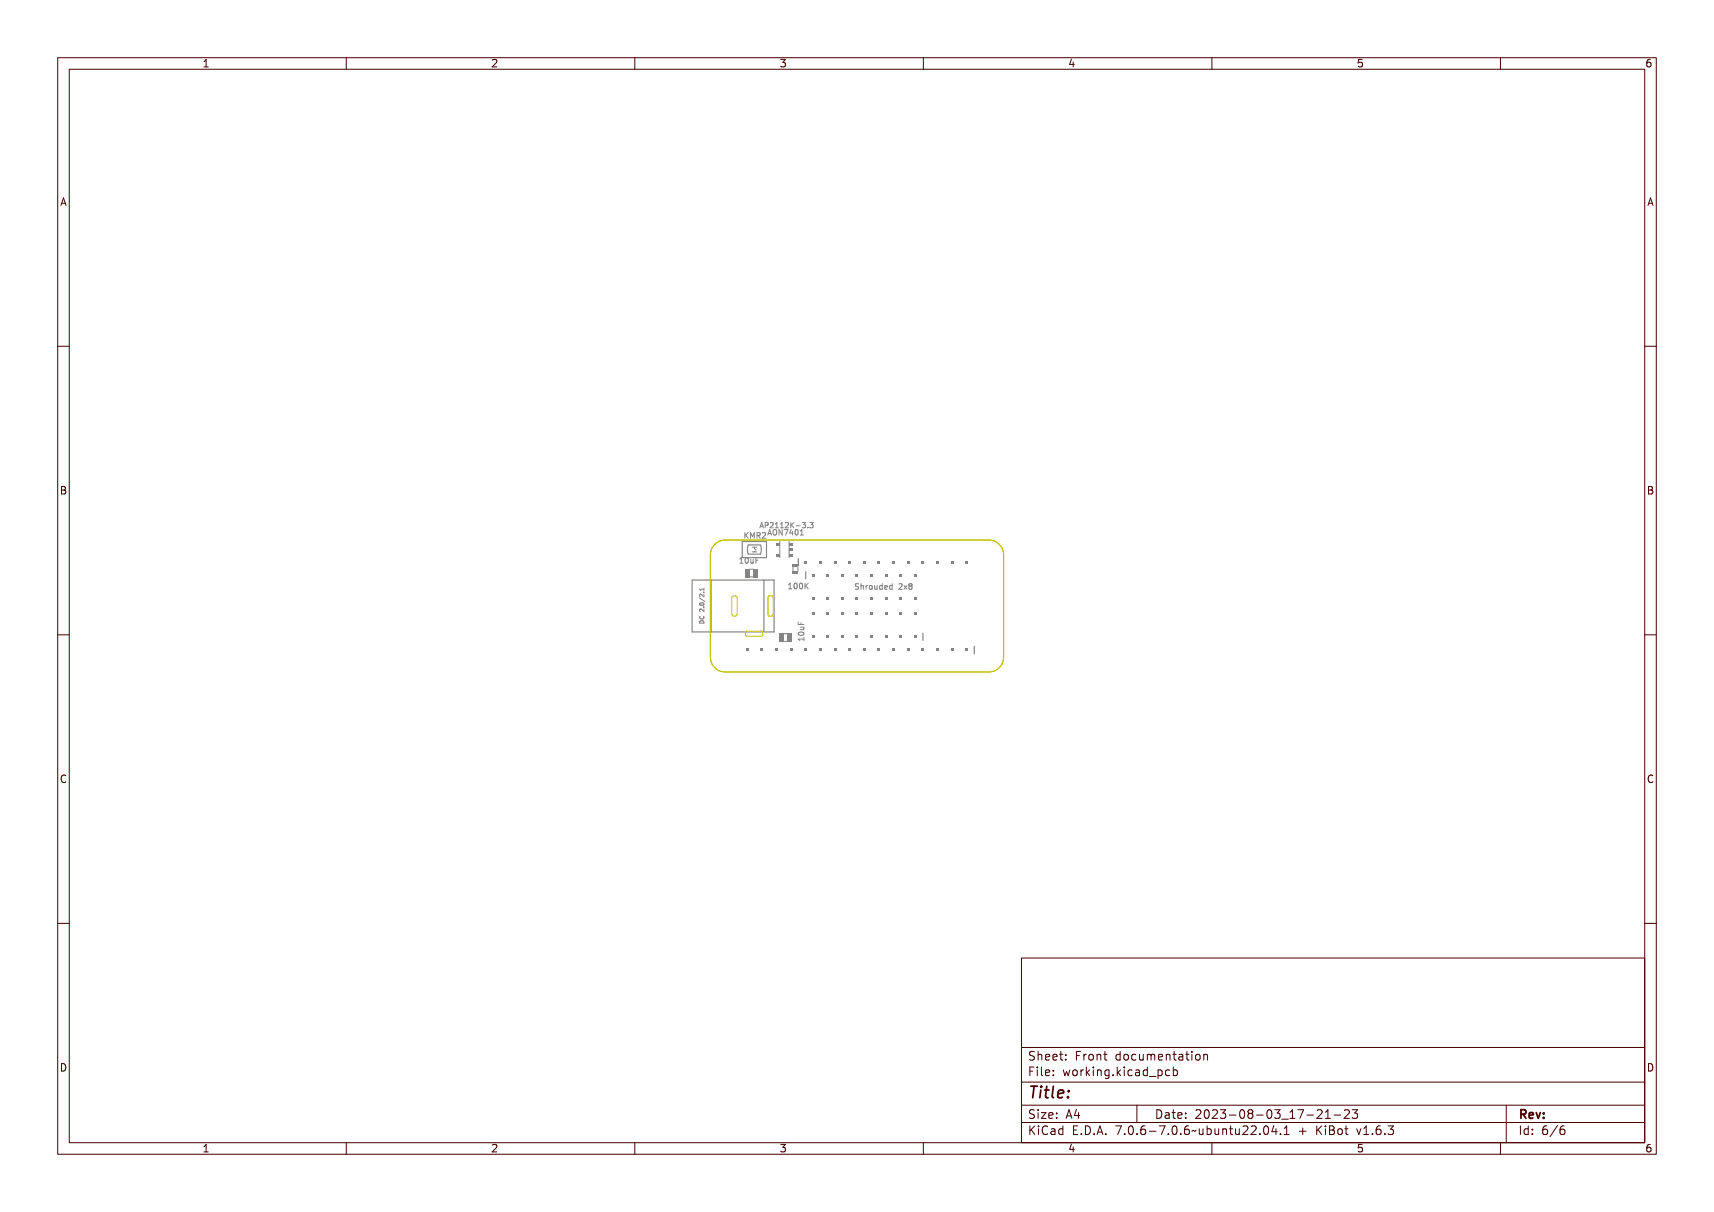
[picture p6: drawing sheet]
<svg xmlns="http://www.w3.org/2000/svg" width="297mm" height="210mm" viewBox="0 0 297 210" stroke-linecap="round" stroke-linejoin="round" font-family="sans-serif">
<defs><g id="words">
<text font-size="2.7" fill="#480000" x="178" y="190.3">Title:</text>
<g font-size="2" fill="#480000">
<text x="178" y="183.7">Sheet: Front documentation</text>
<text x="178" y="186.5">File: working.kicad_pcb</text>
<text x="178" y="193.9">Size: A4</text>
<text x="178" y="196.6">KiCad E.D.A. 7.0.6-7.0.6~ubuntu22.04.1 + KiBot v1.6.3</text>
<text x="200" y="193.9">Date: 2023-08-03_17-21-23</text>
<text x="263" y="196.6">Id: 6/6</text>
<text x="263" y="193.9">Rev:</text>
</g>
<g font-size="1.7" fill="#480000">
<text x="35" y="11.7">1</text>
<text x="85" y="11.7">2</text>
<text x="135" y="11.7">3</text>
<text x="185" y="11.7">4</text>
<text x="235" y="11.7">5</text>
<text x="285" y="11.7">6</text>
<text x="10.5" y="35.7">A</text>
<text x="285.5" y="35.7">A</text>
<text x="10.5" y="85.6">B</text>
<text x="285.5" y="85.6">B</text>
<text x="10.5" y="135.7">C</text>
<text x="285.5" y="135.7">C</text>
<text x="10.5" y="185.6">D</text>
<text x="285.5" y="185.6">D</text>
<text x="35" y="199.7">1</text>
<text x="85" y="199.7">2</text>
<text x="135" y="199.7">3</text>
<text x="185" y="199.7">4</text>
<text x="235" y="199.7">5</text>
<text x="285" y="199.7">6</text>
</g>
<g font-size="1.3" fill="#848484">
<text x="128.8" y="93.3">KMR2</text>
<text x="134.1" y="92.7">AON7401</text>
<text x="128.5" y="97.6">10uF</text>
<text x="136.4" y="102.1">100K</text>
<text x="148.8" y="102.1">Shrouded 2x8</text>
</g>
<text font-size="1.2" fill="#848484" x="133" y="91.5">AP2112K-3.3</text>
</g></defs>
<g fill="none" stroke="#848484" stroke-width=".17">
<path d="M128.6 96.7h.4v.8h.2v.1h-.6v-.1h.2v-.7h-.2zM128.9 92.3h.1v.5l.4-.5h.2l-.4 .4 .4 .6h-.2l-.3-.5-.1 .5h-.1zM129.4 96.8l.1-.1a.46 .46 0 0 1 .5 .4 .46 .46 0 0 1-.5 .5l-.1-.2zM129.6 96.8a.39 .39 0 0 1 .2 .3 .39 .39 0 0 1-.2 .4l-.1-.4zM129.7 92.3h.1l.2 .5 .2-.5h.1v1h-.1v-.8l-.2 .5h-.1l-.1-.5v.8h-.1zM130.2 96.9h.1v.5l.1 .1 .2-.1v-.5h.1v.7l-.1-.1a.23 .23 0 0 1-.3 .1 .23 .23 0 0 1-.1-.3zM130.5 92.3h.2a.26 .26 0 0 1 .4 .2 .26 .26 0 0 1-.2 .3l.3 .5h-.2l-.3-.4h-.1v.4h-.1zM130.6 92.5h.1a.17 .17 0 0 1 .2 .1 .17 .17 0 0 1-.1 .2h-.2zM131 96.7h.5v.1h-.4v.3h.4v.1h-.4v.4h-.1zM131.3 92.4a.34 .34 0 0 1 .5 .1 .34 .34 0 0 1-.2 .5l-.2 .2h.4v.1h-.5l.3-.5a.23 .23 0 0 0 0-.3 .23 .23 0 0 0-.3 0zM131.7 91.5l.3-1 .3 1M131.8 91.2h.4"/>
<path d="M132.2 92.3h.4l.1 .3-.6 .7h.6M133 92.7l.4-.9 .3 .9M133.1 92.4h.5M133.3 90.6h.1l.3 .9h-.1l-.1-.2h-.3l-.1 .2h-.1zM133.4 90.7l.1 .5h-.3zM133.8 90.6h.3a.29 .29 0 0 1 .3 .4 .29 .29 0 0 1-.4 .1v.4h-.2zM134 90.7h.1a.17 .17 0 0 1 .2 .2 .17 .17 0 0 1-.2 .1h-.1zM134.4 91.8h.2l.2 .9h-.1l-.1-.2h-.3l-.1 .2h-.1zM134.5 91.9l.1 .5h-.3zM134.6 90.6a.33 .33 0 0 1 .5 .1 .33 .33 0 0 1-.2 .5l-.2 .2h.4v.1h-.5l.3-.4a.22 .22 0 0 0 0-.4 .22 .22 0 0 0-.3 .1zM135 91.9l.1-.1a.45 .45 0 0 1 .4 .5 .45 .45 0 0 1-.4 .4l-.2-.2zM135.2 91.9a.37 .37 0 0 1 .2 .4 .37 .37 0 0 1-.2 .3l-.1-.3z"/>
<path d="M135.4 90.6h.3v.8h.2v.1h-.5v-.1h.2v-.7l-.2 .1zM135.7 91.8h.2l.3 .8v-.8h.1v.9h-.2l-.3-.7v.7h-.1zM136.1 90.6h.3v.8h.2v.1h-.5v-.1h.2v-.7l-.2 .1zM136.5 91.8h.5l-.3 .9h-.1l.3-.8h-.4zM136.8 90.6a.33 .33 0 0 1 .5 .1 .33 .33 0 0 1-.2 .5l-.2 .2h.4v.1h-.5l.3-.4a.22 .22 0 0 0 0-.4 .22 .22 0 0 0-.3 .1zM137.4 98.3v.7M137.5 90.6h.1v.4l.4-.4h.2l-.4 .4 .4 .5h-.2l-.3-.5-.1 .5h-.1zM137.6 91.8h.1v.6h.1l-.1 .3h-.1v-.2h-.4zM137.6 91.9v.5h-.3zM138.1 91.9l.1-.1a.45 .45 0 0 1 .4 .5 .45 .45 0 0 1-.4 .4l-.2-.2zM138.2 91.9a.38 .38 0 0 1 .3 .4 .38 .38 0 0 1-.3 .3l-.1-.3zM138.3 98.3v.7"/>
<path d="M138.4 91.1h.3v.1h-.3zM138.8 91.9l.4-.1v.8h.1v.1h-.5v-.1h.2v-.7l-.2 .1zM139 90.6h.1a.25 .25 0 0 1 .4 .1 .25 .25 0 0 1-.1 .3 .28 .28 0 0 1 0 .5 .28 .28 0 0 1-.4-.2l.1 .1a.21 .21 0 0 0 .2 0 .21 .21 0 0 0 .1-.2 .21 .21 0 0 0-.2-.1v-.1a.18 .18 0 0 0 .2-.3 .17 .17 0 0 0-.3 0zM139.9 91.3h.2v.2h-.2zM140.5 90.6h.1a.25 .25 0 0 1 .3 .1 .25 .25 0 0 1 0 .3 .28 .28 0 0 1 0 .5 .28 .28 0 0 1-.4-.2v.1a.21 .21 0 0 0 .3 0 .21 .21 0 0 0 .1-.2 .21 .21 0 0 0-.3-.1l.1-.1a.18 .18 0 0 0 .2-.3 .17 .17 0 0 0-.3 0zM121.2 103.6l1 .6M121.2 103.6l.8 .5zM121.2 101.9h.7v-.1v.4v-.2h-.6v.2zM121.2 106.6h.1a.26 .26 0 0 0 .3 .3 .26 .26 0 0 0 .2-.3h.1a.35 .35 0 0 1-.3 .4 .35 .35 0 0 1-.4-.4zM121.3 105.5l.2-.1 .4 .3v-.3v.4l-.5-.3-.1 .1v.2h-.1zM121.3 103.1l.2-.1 .4 .3v-.3v.4l-.5-.3-.1 .1v.2h-.1zM121.3 104.6a.36 .36 0 0 1 .4-.2 .36 .36 0 0 1 .2 .4 .36 .36 0 0 1-.4 .1 .36 .36 0 0 1-.2-.3z"/>
<path d="M121.3 104.2h.4l.2 .1a.35 .35 0 0 1-.3 .3 .35 .35 0 0 1-.4-.3zM121.3 106.8a.33 .33 0 0 0 .3 .5 .33 .33 0 0 0 .3-.5M121.3 104.3a.32 .32 0 0 1 .6 .2 .33 .33 0 0 1-.6-.2zM121.3 107.2h.6v.4h-.7zM121.3 107.6a.39 .39 0 0 1 .5 0 .39 .39 0 0 1 .2 .4h-.8zM121.4 107.3h.4l.1 .2h-.6zM121.8 104.9h.1v.2h-.1zM121.8 102.5h.1v.2h-.1zM121.9 105.2h.1M121.9 102.6h.1M122 102.1h-.8l.2 .2M122 103v.4l-.6-.4-.2 .1 .1 .3"/>
<path d="M122 105.5v.5l-.6-.5-.2 .2 .1 .2M122 101.9v.4M136.6 101.2l.3-.1v.9h.2v.1h-.5v-.1h.2v-.8l-.2 .1zM137.4 101.2l.1-.1a.46 .46 0 0 1 .4 .5 .46 .46 0 0 1-.4 .4l-.2-.2zM137.5 101.2a.39 .39 0 0 1 .3 .4 .39 .39 0 0 1-.3 .4l-.1-.4zM138.2 101.2l.1-.1a.46 .46 0 0 1 .4 .5 .46 .46 0 0 1-.4 .4l-.2-.2zM138.3 101.2a.39 .39 0 0 1 .3 .4 .39 .39 0 0 1-.3 .4l-.1-.4zM138.3 107.8v.4h1M138.4 109.7a.48 .48 0 0 1 .5-.2 .48 .48 0 0 1 .4 .4 .48 .48 0 0 1-.6 .3 .48 .48 0 0 1-.3-.5zM138.4 110.7h.8v-.2h.1v.6h-.1v-.2h-.7v.2h-.1zM138.4 108.2h.1v.4h.3v-.4h.1v.4h.4v.1h-.9zM138.5 109.8l.4-.1a.38 .38 0 0 1 .5 .4 .55 .55 0 0 1-.5 .3 .55 .55 0 0 1-.5-.3z"/>
<path d="M138.5 110a.43 .43 0 0 1 .7 .1 .43 .43 0 0 1-.7-.1zM138.6 109h.7l-.1 .1a.23 .23 0 0 1 .1 .3 .23 .23 0 0 1-.2 .1h-.5v-.1h.6l.1-.1-.2-.2h-.5zM138.6 108.7h.7M138.8 107.9v.3M138.9 101.1h.1v.4l.4-.4h.2l-.4 .4 .4 .6h-.2l-.3-.5-.1 .5h-.1zM139.2 108.7l.1 .4h-.7M139.3 110.5v.5M139.3 110.7h-1l.3 .3M139.6 101.5l.5 .5M140.1 101l-.6 .6M148.2 102.1h.4M148.6 101.1h-.2l-.2 .2 .1 .3h.3"/>
<path d="M149 101.3l.3-.1h.2l-.1 .1a.19 .19 0 0 0-.2-.1 .19 .19 0 0 0-.1 .3 .19 .19 0 0 0 .2 .1 .3 .3 0 0 1 .1 .5 .3 .3 0 0 1-.5-.1 .22 .22 0 0 0 .4 .1 .22 .22 0 0 0 0-.3 .31 .31 0 0 1-.3-.2 .31 .31 0 0 1 0-.3zM149.8 101.2h.1v.3a.23 .23 0 0 1 .3-.1 .23 .23 0 0 1 .1 .3v.4h-.1v-.5l-.2-.1-.1 .1v.5h-.1zM150.6 101.4l.2 .1a.19 .19 0 0 1 .2-.1 .19 .19 0 0 1 .1 .2 .24 .24 0 0 0-.2 0 .24 .24 0 0 0-.1 .2v.3h-.2zM151.4 101.6l.1-.1a.24 .24 0 0 1 .3 .3 .24 .24 0 0 1-.4 .2zM152.1 101.4h.1v.6l.2 .1 .1-.2v-.5h.2v.7l-.2-.1a.23 .23 0 0 1-.3 .1 .23 .23 0 0 1-.1-.2zM152.9 101.5l.2-.1 .2 .1v-.3h.1v.9h-.2a.36 .36 0 0 1-.4-.1 .36 .36 0 0 1 .1-.5zM153 101.6l.1-.1a.24 .24 0 0 1 .2 .3 .24 .24 0 0 1-.3 .2zM153.7 101.5l.4-.1 .2 .4h-.6a.28 .28 0 0 0 .2 .3 .28 .28 0 0 0 .3-.1 .36 .36 0 0 1-.5 .1 .36 .36 0 0 1 0-.6zM153.8 101.6l.2-.1 .1 .2h-.3zM154.5 101.5l.2-.1 .2 .1v-.3h.1v.9h-.2a.36 .36 0 0 1-.4-.1 .36 .36 0 0 1 .1-.5zM154.6 101.6v-.1a.24 .24 0 0 1 .3 .3 .24 .24 0 0 1-.3 .2zM156 101.2a.34 .34 0 0 1 .5 .1 .34 .34 0 0 1-.2 .5l-.2 .2h.5v.1h-.6l.3-.4a.23 .23 0 0 0 .1-.4 .23 .23 0 0 0-.4 .1z"/>
<path d="M156.8 101.4l.3 .3 .3-.3-.3 .4 .3 .3h-.1l-.2-.2-.4 .2 .3-.3zM157.7 101.2a.27 .27 0 0 1 .4 0 .27 .27 0 0 1-.1 .4 .27 .27 0 0 1 .1 .5 .27 .27 0 0 1-.4 0 .27 .27 0 0 1 .1-.5l-.2-.1z"/>
<circle cx="129.6" cy="97.1" r=".09"/>
<circle cx="138.3" cy="92.3" r=".08"/>
<circle cx="121.6" cy="104.4" r=".06"/>
<circle cx="137.6" cy="101.6" r=".09"/>
<circle cx="138.4" cy="101.6" r=".09"/>
<circle cx="138.9" cy="110" r=".09"/>
<circle cx="151.6" cy="101.8" r=".36"/>
<circle cx="157.9" cy="101.4" r=".16"/>
<circle cx="157.9" cy="101.9" r=".19"/>
</g>
<g fill="#848484">
<path d="M137.4 97.8h.9v.5h-.9z" fill-rule="evenodd"/>
<path d="M137.4 99h.9v.5h-.9z" fill-rule="evenodd"/>
</g>
<path d="M129.8 99.9h.8M129.8 98.6h.8" fill="none" stroke="#848484" stroke-width=".17"/>
<g fill="#848484">
<path d="M130.6 98.6h.7v1.4h-.7z" fill-rule="evenodd"/>
<path d="M129.1 98.6h.8v1.4h-.8z" fill-rule="evenodd"/>
<path d="M158.4 106h.5v.5h-.5z" fill-rule="evenodd"/>
<path d="M158.4 103.5h.5v.5h-.5z" fill-rule="evenodd"/>
<path d="M155.9 106h.5v.5h-.5z" fill-rule="evenodd"/>
<path d="M155.9 103.5h.5v.5h-.5z" fill-rule="evenodd"/>
<path d="M153.3 106h.5v.5h-.5z" fill-rule="evenodd"/>
<path d="M153.3 103.5h.5v.5h-.5z" fill-rule="evenodd"/>
<path d="M150.8 106h.5v.5h-.5z" fill-rule="evenodd"/>
<path d="M150.8 103.5h.5v.5h-.5z" fill-rule="evenodd"/>
<path d="M148.2 106h.6v.5h-.6z" fill-rule="evenodd"/>
<path d="M148.2 103.5h.6v.5h-.6z" fill-rule="evenodd"/>
<path d="M145.7 106h.5v.5h-.5z" fill-rule="evenodd"/>
<path d="M145.7 103.5h.5v.5h-.5z" fill-rule="evenodd"/>
<path d="M143.2 106h.5v.5h-.5z" fill-rule="evenodd"/>
<path d="M143.2 103.5h.5v.5h-.5z" fill-rule="evenodd"/>
<path d="M140.6 106h.5v.5h-.5z" fill-rule="evenodd"/>
<path d="M140.6 103.5h.5v.5h-.5z" fill-rule="evenodd"/>
</g>
<path d="M138.3 96.7v1.3M119.9 100.5h14.2v9h-14.2zM123.2 100.5v9M132.4 100.5v8.9" fill="none" stroke="#848484" stroke-width=".2"/>
<g fill="#848484">
<path d="M139.4 97.1h.5v.5h-.5z" fill-rule="evenodd"/>
<path d="M141.9 97.1h.5v.5h-.5z" fill-rule="evenodd"/>
<path d="M144.4 97.1h.5v.5h-.5z" fill-rule="evenodd"/>
<path d="M147 97.1h.5v.5h-.5z" fill-rule="evenodd"/>
<path d="M149.5 97.1h.5v.5h-.5z" fill-rule="evenodd"/>
<path d="M152.1 97.1h.5v.5h-.5z" fill-rule="evenodd"/>
<path d="M154.6 97.1h.5v.5h-.5z" fill-rule="evenodd"/>
<path d="M157.1 97.1h.5v.5h-.5z" fill-rule="evenodd"/>
<path d="M159.7 97.1h.5v.5h-.5z" fill-rule="evenodd"/>
<path d="M162.2 97.1h.5v.5h-.5z" fill-rule="evenodd"/>
<path d="M164.8 97.1h.5v.5h-.5z" fill-rule="evenodd"/>
<path d="M167.3 97.1h.5v.5h-.5z" fill-rule="evenodd"/>
</g>
<path d="M135.7 109.8h.7M135.7 111.1h.7" fill="none" stroke="#848484" stroke-width=".17"/>
<g fill="#848484">
<path d="M135 109.7h.7v1.5h-.7z" fill-rule="evenodd"/>
<path d="M136.4 109.7h.8v1.5h-.8z" fill-rule="evenodd"/>
</g>
<path d="M135.1 93.8v2.8M136.7 93.8v2.8" fill="none" stroke="#848484" stroke-width=".17"/>
<g fill="#848484">
<path d="M134.4 95.9h.7v.5h-.7z" fill-rule="evenodd"/>
<path d="M136.8 95.9h.6v.5h-.6z" fill-rule="evenodd"/>
<path d="M136.8 95h.6v.5h-.6z" fill-rule="evenodd"/>
<path d="M134.4 94h.7v.5h-.7z" fill-rule="evenodd"/>
<path d="M136.8 94h.6v.5h-.6z" fill-rule="evenodd"/>
</g>
<path d="M168.8 112v1.3" fill="none" stroke="#848484" stroke-width=".2"/>
<g fill="#848484">
<path d="M167.3 112.4h.5v.5h-.5z" fill-rule="evenodd"/>
<path d="M164.8 112.4h.5v.5h-.5z" fill-rule="evenodd"/>
<path d="M162.2 112.4h.5v.5h-.5z" fill-rule="evenodd"/>
<path d="M159.7 112.4h.5v.5h-.5z" fill-rule="evenodd"/>
<path d="M157.1 112.4h.5v.5h-.5z" fill-rule="evenodd"/>
<path d="M154.6 112.4h.5v.5h-.5z" fill-rule="evenodd"/>
<path d="M152.1 112.4h.5v.5h-.5z" fill-rule="evenodd"/>
<path d="M149.5 112.4h.5v.5h-.5z" fill-rule="evenodd"/>
<path d="M147 112.4h.5v.5h-.5z" fill-rule="evenodd"/>
<path d="M144.4 112.4h.5v.5h-.5z" fill-rule="evenodd"/>
<path d="M141.9 112.4h.5v.5h-.5z" fill-rule="evenodd"/>
<path d="M139.4 112.4h.5v.5h-.5z" fill-rule="evenodd"/>
<path d="M136.8 112.4h.5v.5h-.5z" fill-rule="evenodd"/>
<path d="M134.3 112.4h.5v.5h-.5z" fill-rule="evenodd"/>
<path d="M131.7 112.4h.5v.5h-.5z" fill-rule="evenodd"/>
<path d="M129.2 112.4h.5v.5h-.5z" fill-rule="evenodd"/>
</g>
<path d="M139.6 99v1.3" fill="none" stroke="#848484" stroke-width=".2"/>
<g fill="#848484">
<path d="M140.6 99.4h.5v.5h-.5z" fill-rule="evenodd"/>
<path d="M143.2 99.4h.5v.5h-.5z" fill-rule="evenodd"/>
<path d="M145.7 99.4h.5v.5h-.5z" fill-rule="evenodd"/>
<path d="M148.2 99.4h.6v.5h-.6z" fill-rule="evenodd"/>
<path d="M150.8 99.4h.5v.5h-.5z" fill-rule="evenodd"/>
<path d="M153.3 99.4h.5v.5h-.5z" fill-rule="evenodd"/>
<path d="M155.9 99.4h.5v.5h-.5z" fill-rule="evenodd"/>
<path d="M158.4 99.4h.5v.5h-.5z" fill-rule="evenodd"/>
</g>
<path d="M128.6 93.8h4.2v2.8h-4.2zM129.7 94.4h2.1a2.09 2.09 0 0 1 0 1.6h-2.1a2.09 2.09 0 0 1 0-1.6zM159.9 109.7v1.3" fill="none" stroke="#848484" stroke-width=".2"/>
<path d="M130.3 94.8h.8M130.3 95.6h.8M130.7 94.8v.2l.3 .3M130.7 95.5v.1" fill="none" stroke="#848484" stroke-width=".17"/>
<g fill="#848484">
<path d="M158.4 110.1h.5v.5h-.5z" fill-rule="evenodd"/>
<path d="M155.9 110.1h.5v.5h-.5z" fill-rule="evenodd"/>
<path d="M153.3 110.1h.5v.5h-.5z" fill-rule="evenodd"/>
<path d="M150.8 110.1h.5v.5h-.5z" fill-rule="evenodd"/>
<path d="M148.2 110.1h.6v.5h-.6z" fill-rule="evenodd"/>
<path d="M145.7 110.1h.5v.5h-.5z" fill-rule="evenodd"/>
<path d="M143.2 110.1h.5v.5h-.5z" fill-rule="evenodd"/>
<path d="M140.6 110.1h.5v.5h-.5z" fill-rule="evenodd"/>
</g>
<path d="M124.1 94.1l1-.5h.5h45.8a2.54 2.54 0 0 1 2.5 2.5v17.8a2.54 2.54 0 0 1-2.5 2.5h-45.8a2.54 2.54 0 0 1-2.5-2.5v-17.8a2.54 2.54 0 0 1 1-2zM126.9 103.3h.6l.2 .2v3l-.2 .3h-.4l-.3-.3zM129.2 109.4h2.7l.3 .2v.4l-.3 .3h-2.5l-.2-.3zM133.1 103.3h.7l.2 .2v3l-.2 .3h-.5l-.2-.3z" fill="none" stroke="#c2c200" stroke-width=".17"/>
<g fill="none" stroke="#480000" stroke-width=".17">
<path d="M10 10h277v190h-277zM12 12h273v186h-273zM60 10v2M110 10v2M160 10v2M210 10v2M260 10v2M10 60h2M285 60h2M10 110h2M285 110h2M10 160h2"/>
<path d="M285 160h2M177 166h108v32h-108zM60 198v2M110 198v2M160 198v2M177 181.5h108M177 187.5h108M177 191.5h108M177 194.5h108M178.1 195.2h.2v.6l.6-.6h.3l-.6 .6 .6 .8h-.2l-.5-.7-.2 .2v.5h-.2zM178.2 185h.9v.2h-.7v.4h.6v.2h-.6v.7h-.2zM178.3 182.4l.5-.1h.2v.2a.31 .31 0 0 0-.5-.1 .31 .31 0 0 0 0 .5 .5 .5 0 0 1 .6 .6 .5 .5 0 0 1-.8 .2l-.1-.2a.34 .34 0 0 0 .4 .1 .34 .34 0 0 0 .1-.5 .47 .47 0 0 1-.5-.2 .47 .47 0 0 1 .1-.5z"/>
<path d="M178.3 192.5l.5-.1h.2v.2a.31 .31 0 0 0-.5-.1 .31 .31 0 0 0 0 .5 .5 .5 0 0 1 .6 .6 .5 .5 0 0 1-.8 .2l-.1-.2a.34 .34 0 0 0 .4 .1 .34 .34 0 0 0 .1-.5 .47 .47 0 0 1-.5-.2 .47 .47 0 0 1 .1-.5zM179.4 182.2h.2v.6a.35 .35 0 0 1 .4-.1 .35 .35 0 0 1 .2 .4v.6h-.2v-.8h-.4v.8h-.2zM179.5 185.4h.4v.9h.4v.2h-.9v-.2h.3v-.8h-.2zM179.5 192.8h.4v.9h.4v.1h-.9v-.1h.3v-.8h-.2zM179.5 195.6h.4v.9h.4v.1h-.9v-.1h.3v-.8h-.2zM179.7 184.9h.2v.3h-.2zM179.7 192.3h.2v.3h-.2zM179.7 195.1h.2v.3h-.2zM180.6 184.9h.4v1.3l.4 .1v.2l-.5-.2v-1.2h-.3zM180.6 192.8h.8v.1l-.6 .8h.6v.1h-.8v-.1l.6-.8h-.6zM180.7 182.8a.49 .49 0 0 1 .6-.1 .49 .49 0 0 1 .2 .5h-.8a.42 .42 0 0 0 .3 .4 .42 .42 0 0 0 .4-.1v.2a.6 .6 0 0 1-.8-.1 .6 .6 0 0 1 .1-.8zM180.7 195.4l.5-.2h.3v.2a.43 .43 0 0 0-.6 0 .43 .43 0 0 0-.2 .5 .43 .43 0 0 0 .2 .5 .43 .43 0 0 0 .6 0v.2a.66 .66 0 0 1-.8-.1 .66 .66 0 0 1-.1-.8z"/>
<path d="M180.8 182.9l.4-.1 .1 .3h-.6zM181.8 195.6h.2a.45 .45 0 0 1 .5 0 .45 .45 0 0 1 .1 .4v.6h-.1v-.1a.38 .38 0 0 1-.5 .2 .38 .38 0 0 1-.2-.5 .38 .38 0 0 1 .4-.2h.3a.35 .35 0 0 0-.3-.4 .35 .35 0 0 0-.4 .2zM181.9 182.8a.49 .49 0 0 1 .6-.1 .49 .49 0 0 1 .2 .5h-.8a.42 .42 0 0 0 .3 .4 .42 .42 0 0 0 .5-.1v.2a.6 .6 0 0 1-.9-.1 .6 .6 0 0 1 .1-.8zM181.9 185.5a.49 .49 0 0 1 .6-.1 .49 .49 0 0 1 .2 .5h-.8a.42 .42 0 0 0 .3 .4 .42 .42 0 0 0 .5-.1v.2a.6 .6 0 0 1-.9-.1 .6 .6 0 0 1 .1-.8zM181.9 192.9a.49 .49 0 0 1 .6-.1 .49 .49 0 0 1 .2 .5h-.8a.42 .42 0 0 0 .3 .4 .42 .42 0 0 0 .5-.1v.2a.6 .6 0 0 1-.9-.1 .6 .6 0 0 1 .1-.8zM182 196.2l.5-.1a.31 .31 0 0 1-.2 .4 .31 .31 0 0 1-.4-.1zM182 182.9l.4-.1 .1 .3h-.6zM182 185.6l.4-.1 .1 .3h-.6zM182 193l.4-.1 .1 .3h-.6zM183 195.7l.4-.2 .2 .2v-.6h.2v1.5h-.2v-.1a.42 .42 0 0 1-.5 .1 .42 .42 0 0 1-.2-.5zM183.2 195.8l.1-.1a.4 .4 0 0 1 .3 .4 .4 .4 0 0 1-.3 .4l-.2-.2zM183.2 182.3h.2v.4h.4v.1h-.4l.1 .8h.3v.1h-.2a.3 .3 0 0 1-.4-.3v-.6h-.3v-.1h.3z"/>
<path d="M183.3 185.4h.2v.3h-.2zM183.3 186.2h.2v.3h-.2zM183.3 192.8h.2v.3h-.2zM183.3 193.6h.2v.2h-.2zM184.5 182.7h.2v.3h-.2zM184.5 183.5h.2v.2h-.2zM185.2 185.4h.2l.2 .8 .1-.5h.2l.2 .5 .1-.8h.2l-.2 1.1h-.2l-.2-.7-.2 .7h-.1zM185.4 195.2h.9v.2h-.7v.4h.6v.2h-.6v.5h.7v.1h-.9zM185.7 192.4h.2l.5 1.4h-.2l-.1-.3h-.5l-.1 .3h-.2zM185.8 192.6l.2 .7h-.4zM186.6 182.3h.9v.2h-.7v.4h.6v.2h-.6v.6h-.2zM186.7 185.5a.52 .52 0 0 1 .8 .4 .52 .52 0 0 1-.8 .4l-.1-.4z"/>
<path d="M186.8 185.6l.1-.1a.39 .39 0 0 1 .4 .4 .39 .39 0 0 1-.4 .4l-.1-.2zM186.9 196.4h.2v.2h-.2zM187.1 192.4h.2v.9h.2v.2h-.2v.3h-.2v-.3h-.6v-.2zM187.1 192.6v.7h-.4zM187.8 195.2a.76 .76 0 0 1 .9 .7 .76 .76 0 0 1-.9 .7zM188 195.4a.57 .57 0 0 1 .5 .5 .57 .57 0 0 1-.5 .6zM188 182.7h.2v.2a.3 .3 0 0 1 .3-.3 .3 .3 0 0 1 .3 .3 .37 .37 0 0 0-.5-.1 .37 .37 0 0 0-.1 .4v.5h-.2zM188 185.4h.2v.2a.3 .3 0 0 1 .3-.3 .3 .3 0 0 1 .3 .3 .37 .37 0 0 0-.5-.1 .37 .37 0 0 0-.1 .4v.6h-.2zM189.1 184.9h.1v.9l.5-.4h.2l-.4 .4 .5 .7h-.2l-.4-.6-.2 .1v.5h-.1zM189.1 182.8a.52 .52 0 0 1 .8 .4 .52 .52 0 0 1-.8 .4l-.1-.4zM189.2 182.9l.1-.1a.39 .39 0 0 1 .4 .4 .39 .39 0 0 1-.4 .4l-.1-.2zM189.3 196.4h.3v.2h-.3z"/>
<path d="M190.2 182.7h.2v.1a.35 .35 0 0 1 .4-.1 .35 .35 0 0 1 .3 .4v.6h-.2l-.1-.8h-.3l-.1 .8h-.2zM190.3 185.4h.4v.9h.4v.2h-.9v-.2h.4v-.8h-.3zM190.5 195.2h.3l.4 1.4h-.2l-.1-.3h-.5l-.1 .3h-.2zM190.6 184.9h.1v.3h-.1zM190.6 195.4l.2 .7h-.4zM191.4 185.4h.2v.1a.35 .35 0 0 1 .4-.1 .35 .35 0 0 1 .3 .4v.7h-.2l-.1-.9h-.3l-.1 .9h-.2zM191.7 182.3h.1v.4h.4v.1h-.4l.1 .8h.3v.1h-.2a.3 .3 0 0 1-.3-.3v-.6h-.3v-.1h.3zM191.7 196.4h.3v.2h-.3zM192.7 185.5l.3-.2 .3 .2v-.1h.2v1a.53 .53 0 0 1-.8 .4v-.2a.36 .36 0 0 0 .4 .1 .36 .36 0 0 0 .2-.4l-.1 .1a.53 .53 0 0 1-.7-.3 .53 .53 0 0 1 .2-.6zM192.8 185.6l.1-.1a.39 .39 0 0 1 .4 .4 .39 .39 0 0 1-.4 .4l-.1-.2zM193.8 195.2h.9l-.5 1.4h-.2l.5-1.2h-.7zM193.9 182.8l.3-.2 .3 .2v-.6h.2v1.5h-.2v-.1a.42 .42 0 0 1-.6 .1 .42 .42 0 0 1-.1-.5z"/>
<path d="M194.1 182.8a.4 .4 0 0 1 .4 .4 .4 .4 0 0 1-.4 .4l-.2-.4zM194.1 186.2h.3v.3h-.3zM195.1 184.9h.2v.9l.4-.4h.3l-.5 .4 .5 .7h-.2l-.4-.6-.1 .1v.5h-.2zM195.1 182.8a.52 .52 0 0 1 .8 .4 .52 .52 0 0 1-.8 .4l-.1-.4zM195.2 182.9l.1-.1a.39 .39 0 0 1 .4 .4 .39 .39 0 0 1-.4 .4l-.1-.2zM195.3 196.4h.3v.2h-.3zM196.3 185.4h.5v.9h.3v.2h-.9v-.2h.4v-.8h-.3zM196.3 195.4a.5 .5 0 0 1 .7-.1 .5 .5 0 0 1 .1 .6 .52 .52 0 0 1-.4 .8 .52 .52 0 0 1-.5-.8zM196.4 182.8a.39 .39 0 0 1 .4-.2 .39 .39 0 0 1 .3 .3 .4 .4 0 0 0-.6 0 .4 .4 0 0 0 0 .6 .4 .4 0 0 0 .6 0 .41 .41 0 0 1-.4 .3 .41 .41 0 0 1-.4-.3v-.5zM196.5 195.4a.57 .57 0 0 1 .4 .9l-.3 .2a.86 .86 0 0 1-.1-1.1zM196.6 184.9h.2v.3h-.2zM197 191.5v3"/>
<path d="M197.4 182.7h.2v.8l.2 .1 .3-.2v-.7h.2v1h-.2v-.1a.35 .35 0 0 1-.4 .2 .35 .35 0 0 1-.3-.5zM197.6 185.5a.39 .39 0 0 1 .4-.2 .39 .39 0 0 1 .3 .3 .4 .4 0 0 0-.6 0 .4 .4 0 0 0 0 .6 .4 .4 0 0 0 .6 0 .41 .41 0 0 1-.4 .3 .41 .41 0 0 1-.4-.3v-.5zM197.7 196.4h.3v.2h-.3zM198.6 182.7h.1l.2-.1a.22 .22 0 0 0 .2 .2 .22 .22 0 0 0 .2-.2l.2 .3 .1 .8h-.2v-.8l-.1-.1-.2 .1v.8h-.1v-.8l-.2-.1-.1 .1v.8h-.1zM198.7 185.4h.1a.45 .45 0 0 1 .5 0 .45 .45 0 0 1 .2 .4v.7h-.2v-.2a.38 .38 0 0 1-.5 .2 .38 .38 0 0 1-.2-.5 .38 .38 0 0 1 .5-.2h.2a.35 .35 0 0 0-.3-.4 .35 .35 0 0 0-.3 .2zM198.7 195.4l.5-.2h.2v.2a.43 .43 0 0 0-.5 0 .43 .43 0 0 0-.1 .5 .48 .48 0 0 1 .7 0 .48 .48 0 0 1-.1 .7 .48 .48 0 0 1-.7-.1l-.1-.6zM198.8 186l.5-.1a.31 .31 0 0 1-.1 .4 .31 .31 0 0 1-.4-.1zM198.9 195.9a.29 .29 0 0 1 .4 .1 .29 .29 0 0 1-.1 .4 .29 .29 0 0 1-.4-.1zM199.9 185.5l.3-.2 .3 .2v-.6h.2v1.6h-.2v-.2a.42 .42 0 0 1-.5 .1 .42 .42 0 0 1-.2-.5zM199.9 182.8a.49 .49 0 0 1 .6-.1 .49 .49 0 0 1 .2 .5h-.7a.42 .42 0 0 0 .2 .4 .42 .42 0 0 0 .5-.1v.2a.6 .6 0 0 1-.8-.1 .6 .6 0 0 1 0-.8zM200 196h.5v.2h-.5zM200 185.6l.1-.1a.39 .39 0 0 1 .4 .4 .39 .39 0 0 1-.4 .4l-.1-.2z"/>
<path d="M200.1 182.9l.3-.1 .2 .3h-.6zM200.1 192.4a.76 .76 0 0 1 1 .7 .76 .76 0 0 1-1 .7zM200.3 192.6a.57 .57 0 0 1 .6 .5 .57 .57 0 0 1-.6 .6zM200.9 186.8l1.2 .1zM201 195.2h.9l-.5 1.4h-.2l.5-1.2h-.7zM201.1 182.7h.1v.1a.35 .35 0 0 1 .5-.1 .35 .35 0 0 1 .2 .4v.6h-.2v-.8h-.4l-.1 .8h-.1zM201.4 192.8h.2a.45 .45 0 0 1 .5 0 .45 .45 0 0 1 .1 .4v.6h-.1v-.1a.38 .38 0 0 1-.5 .2 .38 .38 0 0 1-.2-.5 .38 .38 0 0 1 .4-.2h.3a.35 .35 0 0 0-.3-.4 .35 .35 0 0 0-.4 .2zM201.6 193.4l.5-.1a.31 .31 0 0 1-.2 .4 .31 .31 0 0 1-.4-.1zM202.2 185.4h.2v.1a.46 .46 0 0 1 .6 0 .46 .46 0 0 1 .1 .6 .39 .39 0 0 1-.2 .4 .39 .39 0 0 1-.5-.2v.6h-.2zM202.5 182.3h.2v.4h.4v.1h-.4v.8h.4v.1h-.2a.3 .3 0 0 1-.4-.3v-.6h-.3v-.1h.3zM202.5 185.6l.1-.1a.4 .4 0 0 1 .4 .4 .4 .4 0 0 1-.4 .4l-.2-.2zM202.5 196.4h.3v.2h-.3z"/>
<path d="M202.8 192.4h.2v.4h.4v.1h-.4l.1 .8h.3v.1h-.2a.3 .3 0 0 1-.4-.3v-.6h-.3v-.1h.3zM203.5 182.7h.2a.45 .45 0 0 1 .4 0 .45 .45 0 0 1 .2 .4v.6h-.2v-.1a.38 .38 0 0 1-.5 .2 .38 .38 0 0 1-.2-.5 .38 .38 0 0 1 .5-.2h.2a.35 .35 0 0 0-.2-.4 .35 .35 0 0 0-.4 .2zM203.5 195.4a.5 .5 0 0 1 .7-.1 .5 .5 0 0 1 .1 .6 .52 .52 0 0 1-.4 .8 .52 .52 0 0 1-.5-.8zM203.6 185.5a.39 .39 0 0 1 .4-.2 .39 .39 0 0 1 .3 .3 .4 .4 0 0 0-.5 0 .4 .4 0 0 0 0 .6 .4 .4 0 0 0 .5 0 .41 .41 0 0 1-.4 .3 .41 .41 0 0 1-.4-.3v-.5zM203.7 183.3l.4-.1a.31 .31 0 0 1-.1 .4 .31 .31 0 0 1-.4-.1zM203.7 195.4a.57 .57 0 0 1 .4 .9l-.2 .2a.86 .86 0 0 1-.2-1.1zM203.9 192.9a.49 .49 0 0 1 .6-.1 .49 .49 0 0 1 .2 .5h-.8a.42 .42 0 0 0 .3 .4 .42 .42 0 0 0 .5-.1v.2a.6 .6 0 0 1-.9-.1 .6 .6 0 0 1 .1-.8zM204 193l.4-.1 .1 .3h-.6zM204.7 184.9h.1v.6a.45 .45 0 0 1 .7 0 .45 .45 0 0 1 0 .6 .39 .39 0 0 1-.2 .4 .39 .39 0 0 1-.5-.2v.2h-.1zM204.9 182.3h.2v.4h.4v.1h-.4v.8h.4v.1h-.2a.3 .3 0 0 1-.4-.3v-.6h-.3v-.1h.3zM204.9 185.6l.1-.1a.39 .39 0 0 1 .4 .4 .39 .39 0 0 1-.4 .4l-.1-.2zM204.9 196.4h.3v.2h-.3z"/>
<path d="M205.3 192.8h.2v.3h-.2zM205.3 193.6h.2v.2h-.2zM205.9 182.7h.5v.9h.3v.1h-.9v-.1h.4v-.8h-.3zM205.9 195.4l.5-.2h.2v.2a.43 .43 0 0 0-.5 0 .43 .43 0 0 0-.1 .5 .48 .48 0 0 1 .7 0 .48 .48 0 0 1-.1 .7 .48 .48 0 0 1-.7-.1l-.1-.6zM206.1 195.9a.29 .29 0 0 1 .4 .1 .29 .29 0 0 1-.1 .4 .29 .29 0 0 1-.4-.1zM206.2 182.2h.2v.3h-.2zM207 196l.3-.1 .5 .1 .2-.1a.38 .38 0 0 1-.7 .2l-.3 .1zM207.1 182.8a.52 .52 0 0 1 .8 .4 .52 .52 0 0 1-.8 .4l-.1-.4zM207.3 182.9l.1-.1a.39 .39 0 0 1 .4 .4 .39 .39 0 0 1-.4 .4l-.2-.2zM207.4 192.5a.53 .53 0 0 1 .8 .1 .53 .53 0 0 1-.3 .7l-.3 .4h.7v.1h-.9v-.1l.3-.4a.49 .49 0 0 0 .2-.7l-.5 .1zM208.3 182.7h.1v.1a.35 .35 0 0 1 .5-.1 .35 .35 0 0 1 .2 .4v.6h-.2v-.8h-.4l-.1 .8h-.1zM208.3 195.6h.1l.1 .8 .2 .1 .2-.2v-.7h.2v1h-.2v-.1a.35 .35 0 0 1-.4 .2 .35 .35 0 0 1-.2-.5z"/>
<path d="M208.7 192.6a.5 .5 0 0 1 .6-.1 .5 .5 0 0 1 .2 .6 .52 .52 0 0 1-.5 .8 .52 .52 0 0 1-.4-.8zM208.9 192.6a.57 .57 0 0 1 .4 .9l-.3 .2a.86 .86 0 0 1-.1-1.1zM209.5 195.1h.2v.6a.45 .45 0 0 1 .6-.1 .45 .45 0 0 1 .1 .7 .39 .39 0 0 1-.3 .4 .39 .39 0 0 1-.4-.2v.1h-.2zM209.7 195.8l.1-.1a.4 .4 0 0 1 .4 .4 .4 .4 0 0 1-.4 .4l-.1-.2zM209.8 192.5a.53 .53 0 0 1 .8 .1 .53 .53 0 0 1-.3 .7l-.3 .4h.7v.1h-.9v-.1l.3-.4a.49 .49 0 0 0 .2-.7l-.5 .1zM210 198v2M210.7 195.6h.2v.8l.2 .1 .2-.2v-.7h.2v1h-.2v-.1a.35 .35 0 0 1-.4 .2 .35 .35 0 0 1-.2-.5zM211 192.4a.46 .46 0 0 1 .6 0 .46 .46 0 0 1 .1 .6l-.1 .1a.45 .45 0 0 1 .2 .6 .45 .45 0 0 1-.6 .2l-.2-.1v-.2a.35 .35 0 0 0 .5 .1 .35 .35 0 0 0 0-.5h-.3v-.2a.28 .28 0 0 0 .4-.1 .28 .28 0 0 0 0-.3 .28 .28 0 0 0-.4 0h-.2zM211.9 195.6h.2v.1a.35 .35 0 0 1 .4-.1 .35 .35 0 0 1 .2 .4v.6h-.2v-.8h-.4v.8h-.2zM212.4 193.2h.5v.2h-.5zM213.3 195.2h.2v.4h.4v.1h-.4v.8h.4v.1h-.2a.3 .3 0 0 1-.4-.3v-.6h-.3v-.1h.3zM213.5 192.6a.5 .5 0 0 1 .6-.1 .5 .5 0 0 1 .2 .6 .52 .52 0 0 1-.5 .8 .52 .52 0 0 1-.4-.8z"/>
<path d="M213.7 192.6a.57 .57 0 0 1 .4 .9l-.3 .2a.86 .86 0 0 1-.1-1.1zM214.3 195.6h.2v.8l.2 .1 .2-.2v-.7h.2v1h-.2v-.1a.35 .35 0 0 1-.4 .2 .35 .35 0 0 1-.2-.5zM214.7 192.5a.41 .41 0 0 1 .7-.1 .41 .41 0 0 1-.2 .7 .42 .42 0 0 1 .2 .6 .42 .42 0 0 1-.7 0 .42 .42 0 0 1 .2-.6l-.3-.2zM215.5 195.3a.53 .53 0 0 1 .8 .1 .53 .53 0 0 1-.3 .7l-.3 .4h.6v.1h-.9v-.1l.4-.4a.49 .49 0 0 0 .2-.8l-.5 .2zM216 193.2h.5v.2h-.5zM216.7 195.3a.53 .53 0 0 1 .8 .1 .53 .53 0 0 1-.3 .7l-.3 .4h.6v.1h-.9v-.1l.4-.4a.49 .49 0 0 0 .2-.8l-.5 .2zM217.1 192.6a.5 .5 0 0 1 .7-.1 .5 .5 0 0 1 .1 .6 .52 .52 0 0 1-.5 .8 .52 .52 0 0 1-.4-.8zM217.3 192.6a.57 .57 0 0 1 .4 .9l-.3 .2a.86 .86 0 0 1-.1-1.1zM218.2 196.4h.2v.2h-.2zM218.2 192.4a.46 .46 0 0 1 .6 0 .46 .46 0 0 1 .1 .6l-.1 .1a.45 .45 0 0 1 .2 .6 .45 .45 0 0 1-.6 .2l-.2-.1v-.2a.35 .35 0 0 0 .5 .1 .35 .35 0 0 0 0-.5h-.3v-.2a.28 .28 0 0 0 .4-.1 .28 .28 0 0 0 0-.3 .28 .28 0 0 0-.4 0h-.2zM219.2 195.4a.5 .5 0 0 1 .6-.1 .5 .5 0 0 1 .2 .6 .52 .52 0 0 1-.5 .8 .52 .52 0 0 1-.5-.8zM219.2 194.2l1.3 .1z"/>
<path d="M219.4 195.4a.57 .57 0 0 1 .3 .9l-.2 .2a.86 .86 0 0 1-.1-1.1zM220.7 192.5l.5-.1v1.3h.3v.1h-.8v-.1h.3v-1.1h-.3zM220.8 195.2h.2v.9h.2v.2h-.2v.3h-.2v-.3h-.6v-.2zM220.8 195.4v.7h-.4zM221.8 196.4h.2v.2h-.2zM221.8 192.4h.9l-.5 1.4h-.2l.5-1.2h-.7zM222.8 195.3l.5-.1v1.3h.3v.1h-.8v-.1h.3v-1.1h-.3zM223.2 193.2h.5v.2h-.5zM224.2 192.5a.53 .53 0 0 1 .8 .1 .53 .53 0 0 1-.3 .7l-.3 .4h.7v.1h-.9v-.1l.3-.4a.49 .49 0 0 0 .2-.7l-.5 .1zM225.4 195.5h.2v.4h.4v.2h-.4v.4h-.2v-.4h-.4v-.2h.4zM225.5 192.5l.5-.1v1.3h.3v.1h-.8v-.1h.3v-1.1h-.3zM226.8 193.2h.5v.2h-.5z"/>
<path d="M227.5 195.2h.2v.6l.6-.6h.2l-.6 .6 .6 .8h-.2l-.5-.7-.1 .2v.5h-.2zM227.8 192.5a.53 .53 0 0 1 .8 .1 .53 .53 0 0 1-.2 .7l-.4 .4h.7v.1h-.9v-.1l.3-.4a.49 .49 0 0 0 .2-.7l-.5 .1zM228.8 195.6h.4v.9h.4v.1h-.9v-.1h.4v-.8h-.3zM229.1 192.4a.46 .46 0 0 1 .6 0 .46 .46 0 0 1 0 .6l-.1 .1a.45 .45 0 0 1 .3 .6 .45 .45 0 0 1-.7 .2l-.2-.1v-.2a.35 .35 0 0 0 .5 .1 .35 .35 0 0 0 0-.5h-.2v-.2a.28 .28 0 0 0 .3-.1 .28 .28 0 0 0 0-.3 .28 .28 0 0 0-.4 0h-.1zM229.1 195.1h.1v.3h-.1zM229.9 195.2h.4a.35 .35 0 0 1 .5 .2 .35 .35 0 0 1-.3 .5 .41 .41 0 0 1 .3 .5 .41 .41 0 0 1-.5 .2h-.4zM230.1 196h.2a.27 .27 0 0 1 .3 .2 .27 .27 0 0 1-.3 .3h-.2zM230.1 195.4h.2a.23 .23 0 0 1 .3 .2 .23 .23 0 0 1-.3 .2h-.2zM231.2 193.2h1.1M231.2 195.7a.52 .52 0 0 1 .8 .4 .52 .52 0 0 1-.8 .4l-.1-.4zM231.3 195.8l.1-.1a.39 .39 0 0 1 .4 .4 .39 .39 0 0 1-.4 .4l-.1-.2zM232.6 195.2h.1v.4h.4v.1h-.4l.1 .8h.3v.1h-.2a.3 .3 0 0 1-.3-.3v-.6h-.3v-.1h.3z"/>
<path d="M233 192.4l.2-.1h.3l.2 .1 .1 .3-.1 .2-.8 .9h.9M234.3 192.3h.9l-.5 .6 .5 .1v.6l-.2 .2h-.5l-.2-.2M234.6 195.6h.2l.3 .9 .4-.9h.2l-.4 1h-.3zM236 195.3l.5-.1v1.3h.3v.1h-.8v-.1h.3v-1.1h-.3zM237.4 196.4h.3v.2h-.3zM238.4 195.4l.5-.2h.2v.2a.43 .43 0 0 0-.5 0 .43 .43 0 0 0-.1 .5 .48 .48 0 0 1 .7 0 .48 .48 0 0 1-.1 .7 .48 .48 0 0 1-.7-.1l-.1-.6zM238.6 195.9a.29 .29 0 0 1 .4 .1 .29 .29 0 0 1-.1 .4 .29 .29 0 0 1-.4-.1zM239.8 196.4h.3v.2h-.3zM240.7 195.2a.46 .46 0 0 1 .6 0 .46 .46 0 0 1 .1 .6l-.1 .1a.45 .45 0 0 1 .2 .6 .45 .45 0 0 1-.6 .2l-.2-.1v-.2a.35 .35 0 0 0 .5 .1 .35 .35 0 0 0 0-.5l-.3-.1v-.1a.28 .28 0 0 0 .4-.1 .28 .28 0 0 0 0-.3 .28 .28 0 0 0-.4 0h-.2zM260 198v2M261 191.5v6.5M263.2 195.2h.8v.2h-.3v1.1h.3v.1h-.8v-.1h.3v-1.1h-.3z"/>
<path d="M264.4 195.7l.3-.2 .3 .2v-.6h.2v1.5h-.2v-.1a.42 .42 0 0 1-.5 .1 .42 .42 0 0 1-.2-.5zM264.6 195.8l.1-.1a.4 .4 0 0 1 .3 .4 .4 .4 0 0 1-.3 .4l-.2-.2zM265.9 195.6h.2v.3h-.2zM265.9 196.4h.2v.2h-.2zM268.1 195.4l.5-.2h.2v.2a.43 .43 0 0 0-.5 0 .43 .43 0 0 0-.2 .5 .48 .48 0 0 1 .7 0 .48 .48 0 0 1-.1 .7 .48 .48 0 0 1-.6-.1l-.2-.6zM268.2 195.9a.29 .29 0 0 1 .4 .1 .29 .29 0 0 1 0 .4 .29 .29 0 0 1-.4-.1zM269.9 195.2h.2l-.8 1.6h-.2zM270.5 195.4l.5-.2h.2v.2a.43 .43 0 0 0-.5 0 .43 .43 0 0 0-.2 .5 .48 .48 0 0 1 .7 0 .48 .48 0 0 1 0 .7 .48 .48 0 0 1-.7-.1l-.1-.6zM270.6 195.9a.29 .29 0 0 1 .4 .1 .29 .29 0 0 1 0 .4 .29 .29 0 0 1-.4-.1z"/>
<circle cx="196.7" cy="195.9" r=".13"/>
<circle cx="203.9" cy="195.9" r=".13"/>
<circle cx="209" cy="193.1" r=".13"/>
<circle cx="213.8" cy="193.1" r=".13"/>
<circle cx="215" cy="193.4" r=".29"/>
<circle cx="215" cy="192.8" r=".25"/>
<circle cx="217.4" cy="193.1" r=".13"/>
<circle cx="219.5" cy="195.9" r=".13"/>
</g>
<g fill="none" stroke="#480000" stroke-width=".3">
<path d="M178.1 188.4h1.4v.2h-.6v1.7h-.2v-1.7h-.6zM179.9 188.8h.7v1.3h.4v.2h-1.2v-.2h.5v-1.1h-.4zM180.3 188.3h.3v.3h-.3zM181.8 188.4h.2v.4h.6v.2h-.6v1l.2 .1h.4v.2a.55 .55 0 0 1-.8-.5v-.8h-.4v-.2h.4zM183 188.3h.6l.1 1.6 .1 .2h.4v.2a.54 .54 0 0 1-.8-.5v-1.4h-.4zM184.8 189a.65 .65 0 0 1 .8-.1 .65 .65 0 0 1 .3 .7h-1.1a.56 .56 0 0 0 .4 .5 .56 .56 0 0 0 .6-.1v.2a.81 .81 0 0 1-1.1-.1 .81 .81 0 0 1 .1-1.1zM185 189.1l.3-.1a.37 .37 0 0 1 .3 .4h-.8zM186.7 188.9h.3v.4h-.3zM186.7 189.9h.3v.4h-.3zM263.1 192.4a.73 .73 0 0 1 .9 .2v.3l-.3 .3 .5 .6h-.2l-.3-.4-.2-.2h-.2v.6h-.2zM263.3 192.6h.2a.26 .26 0 0 1 .3 .2 .26 .26 0 0 1-.2 .3h-.3zM264.5 192.9a.49 .49 0 0 1 .6-.1 .49 .49 0 0 1 .2 .5h-.8a.42 .42 0 0 0 .3 .4 .42 .42 0 0 0 .4-.1v.2a.6 .6 0 0 1-.8-.1 .6 .6 0 0 1 .1-.8z"/>
<path d="M264.6 193l.3-.1 .2 .3h-.6zM265.5 192.8h.2l.3 .9 .3-.9h.2l-.4 1h-.2zM267.1 192.8h.2v.3h-.2zM267.1 193.6h.2v.2h-.2z"/>
</g>
<use href="#words"/>
</svg>
